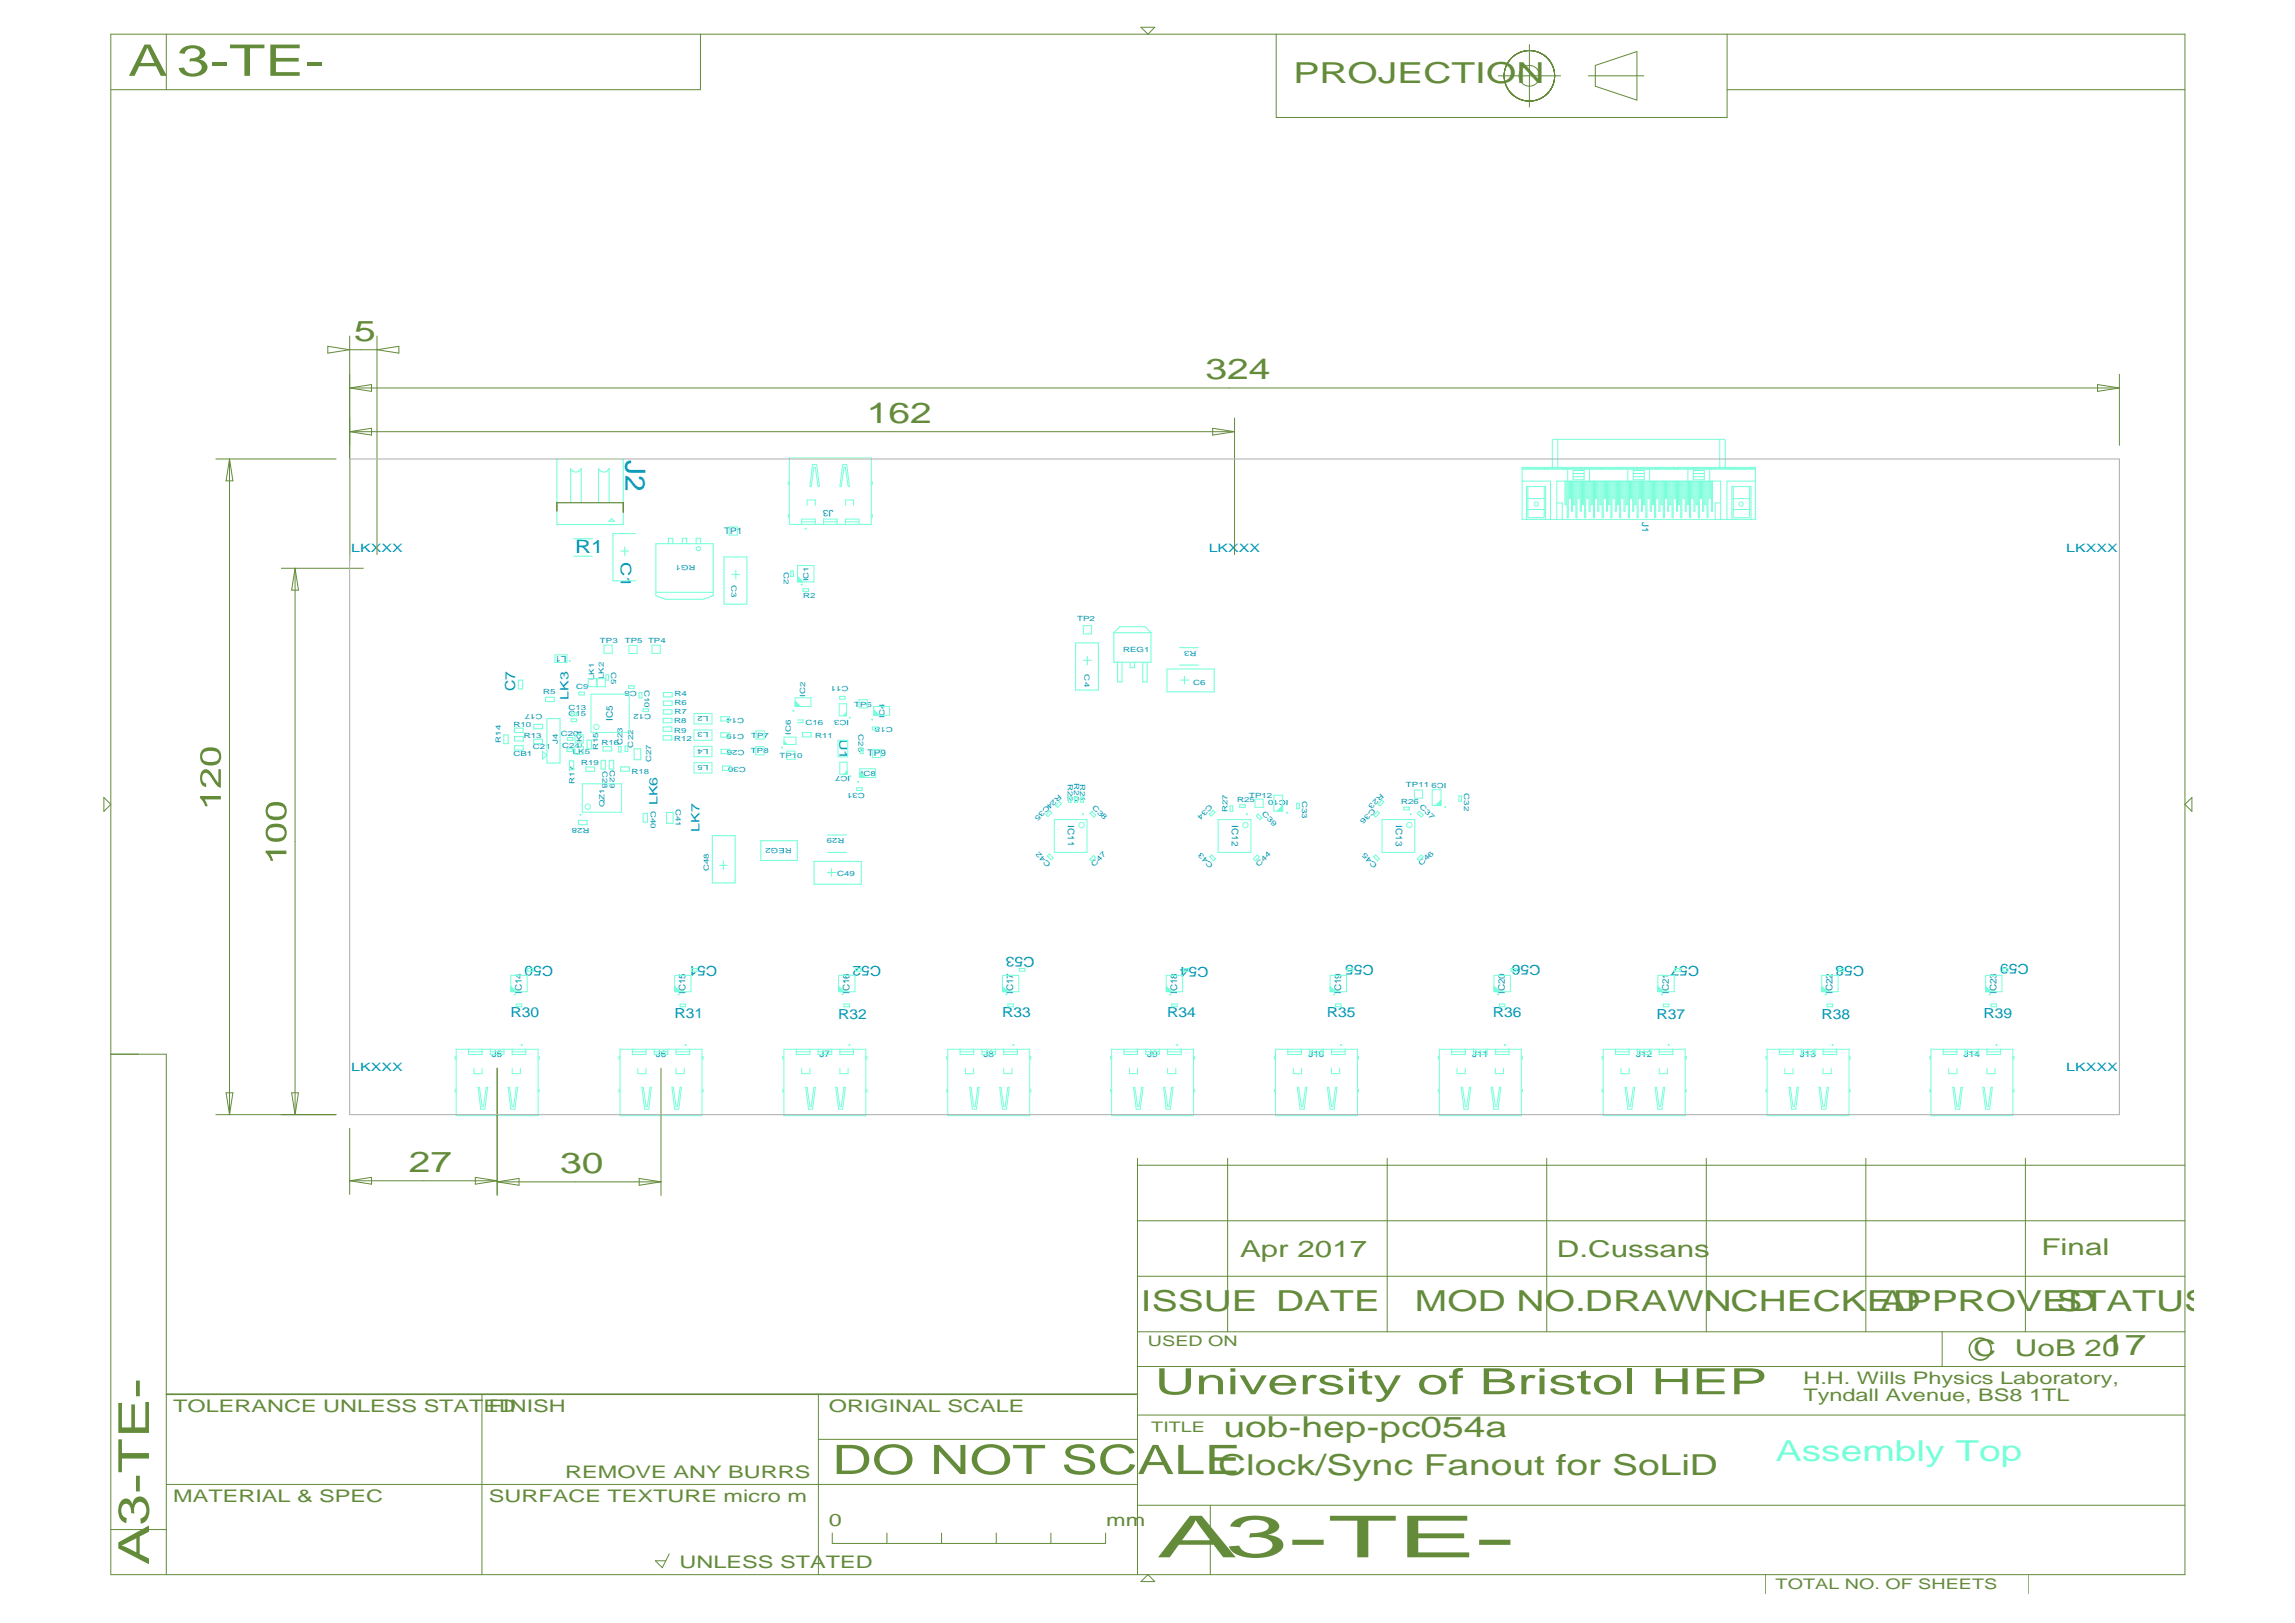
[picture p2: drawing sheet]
<svg xmlns="http://www.w3.org/2000/svg" width="420mm" height="297mm" viewBox="0 0 420 297" stroke-linecap="round" stroke-linejoin="round" font-family="sans-serif">
<defs><g id="words">
<g font-size="8" fill="#638b3a">
<text x="23.5" y="13.9">A</text>
<text x="32.4" y="13.9">3-TE-</text>
</g>
<text font-size="7.4" fill="#638b3a" x="152.4" y="269.8">DO NOT SCALE</text>
<text font-size="6.6" fill="#638b3a" x="211.4" y="255.2">University of Bristol HEP</text>
<g font-size="5.3" fill="#638b3a">
<text x="236.8" y="15.1">PROJECTION</text>
<text x="64.8" y="62.4">5</text>
<text x="220.7" y="69.4">324</text>
<text x="158.7" y="77.4">162</text>
<text x="74.9" y="214.4">27</text>
<text x="102.6" y="214.6">30</text>
<text x="208.9" y="239.9">ISSUE DATE</text>
<text x="259" y="239.9">MOD NO.DRAWNCHECKED</text>
<text x="344.1" y="239.9">APPROVED</text>
<text x="376.5" y="239.9">STATUS</text>
<text x="385" y="248">17</text>
<text x="224" y="263">uob-hep-pc054a</text>
<text x="223" y="270">Clock/Sync Fanout for SoLiD</text>
</g>
<text font-size="5.3" fill="#75ffd9" x="325.1" y="267.4">Assembly Top</text>
<text font-size="5.1" fill="#0097b7" x="114.5" y="84.3" transform="rotate(90 114.5 84.3)">J2</text>
<g font-size="4.2" fill="#638b3a">
<text x="227" y="230">Apr 2017</text>
<text x="285" y="230">D.Cussans</text>
<text x="373.7" y="229.7">Final</text>
<text x="361.3" y="248.2">C</text>
<text x="368.9" y="248.2">UoB 20</text>
</g>
<text font-size="3.4" fill="#0097b7" x="105.3" y="101.2">R1</text>
<g font-size="3.2" fill="#638b3a">
<text x="330.2" y="253.3">H.H. Wills Physics Laboratory,</text>
<text x="330.2" y="256.4">Tyndall Avenue, BS8 1TL</text>
<text x="31.7" y="258.3">TOLERANCE UNLESS STATED</text>
<text x="89.5" y="258.3">FINISH</text>
<text x="151.7" y="258.3">ORIGINAL SCALE</text>
<text x="31.7" y="274.9">MATERIAL &amp; SPEC</text>
<text x="89.5" y="274.9">SURFACE TEXTURE micro m</text>
<text x="103.5" y="270.4">REMOVE ANY BURRS</text>
<text x="151.7" y="279.3">0</text>
<text x="202.5" y="279.3">mm</text>
<text x="124.4" y="286.9">UNLESS STATED</text>
</g>
<text font-size="2.7" fill="#0097b7" x="113.7" y="102.8" transform="rotate(90 113.7 102.8)">C1</text>
<g font-size="2.7" fill="#638b3a">
<text x="210.2" y="246.3">USED ON</text>
<text x="210.8" y="262.2">TITLE</text>
<text x="325.1" y="290.7">TOTAL NO. OF SHEETS</text>
</g>
<g font-size="2.5" fill="#0097b7">
<text x="94.3" y="126.5" transform="rotate(-90 94.3 126.5)">C7</text>
<text x="101.3" y="176.8" transform="rotate(180 101.3 176.8)">C50</text>
<text x="131.3" y="176.8" transform="rotate(180 131.3 176.8)">C51</text>
<text x="161.3" y="176.8" transform="rotate(180 161.3 176.8)">C52</text>
<text x="189.4" y="175.1" transform="rotate(180 189.4 175.1)">C53</text>
<text x="221.2" y="176.9" transform="rotate(180 221.2 176.9)">C54</text>
<text x="251.5" y="176.6" transform="rotate(180 251.5 176.6)">C55</text>
<text x="282" y="176.6" transform="rotate(180 282 176.6)">C56</text>
<text x="311.1" y="176.7" transform="rotate(180 311.1 176.7)">C57</text>
<text x="341.3" y="176.9" transform="rotate(180 341.3 176.9)">C58</text>
<text x="371.4" y="176.5" transform="rotate(180 371.4 176.5)">C59</text>
<text x="93.5" y="186.2">R30</text>
<text x="123.5" y="186.4">R31</text>
<text x="153.4" y="186.5">R32</text>
<text x="183.5" y="186.2">R33</text>
<text x="213.7" y="186.2">R34</text>
<text x="242.9" y="186.2">R35</text>
<text x="273.3" y="186.2">R36</text>
<text x="303.3" y="186.5">R37</text>
<text x="333.5" y="186.5">R38</text>
<text x="363.2" y="186.4">R39</text>
</g>
<g font-size="2.1" fill="#0097b7">
<text x="64.3" y="101">LKXXX</text>
<text x="221.3" y="101">LKXXX</text>
<text x="378.3" y="101">LKXXX</text>
<text x="104.1" y="128.1" transform="rotate(-90 104.1 128.1)">LK3</text>
<text x="153.7" y="135.2" transform="rotate(90 153.7 135.2)">U1</text>
<text x="120.3" y="147.4" transform="rotate(-90 120.3 147.4)">LK6</text>
<text x="128.1" y="152.3" transform="rotate(-90 128.1 152.3)">LK7</text>
<text x="64.3" y="196">LKXXX</text>
<text x="378.3" y="196">LKXXX</text>
</g>
<g font-size="1.7" fill="#0097b7">
<text x="152.6" y="93.3" transform="rotate(180 152.6 93.3)">J3</text>
<text x="300.6" y="95.5" transform="rotate(90 300.6 95.5)">J1</text>
<text x="132.6" y="97.7">TP1</text>
<text x="103.7" y="120" transform="rotate(180 103.7 120)">L1</text>
<text x="112.2" y="132" transform="rotate(-90 112.2 132)">IC5</text>
<text x="158.8" y="138.4">TP9</text>
<text x="195.5" y="151.1" transform="rotate(90 195.5 151.1)">IC11</text>
<text x="225.5" y="151.1" transform="rotate(90 225.5 151.1)">IC12</text>
<text x="255.5" y="151.1" transform="rotate(90 255.5 151.1)">IC13</text>
<text x="95.5" y="181.9" transform="rotate(-90 95.5 181.9)">IC14</text>
<text x="125.5" y="181.9" transform="rotate(-90 125.5 181.9)">IC15</text>
<text x="155.5" y="181.9" transform="rotate(-90 155.5 181.9)">IC16</text>
<text x="185.5" y="181.9" transform="rotate(-90 185.5 181.9)">IC17</text>
<text x="215.5" y="181.9" transform="rotate(-90 215.5 181.9)">IC18</text>
<text x="245.5" y="181.9" transform="rotate(-90 245.5 181.9)">IC19</text>
<text x="275.5" y="181.9" transform="rotate(-90 275.5 181.9)">IC20</text>
<text x="305.5" y="181.9" transform="rotate(-90 305.5 181.9)">IC21</text>
<text x="335.5" y="181.9" transform="rotate(-90 335.5 181.9)">IC22</text>
<text x="365.5" y="181.9" transform="rotate(-90 365.5 181.9)">IC23</text>
<text x="90" y="193.5">J5</text>
<text x="120" y="193.5">J6</text>
<text x="150" y="193.5">J7</text>
<text x="180" y="193.5">J8</text>
<text x="210" y="193.5">J9</text>
<text x="239.5" y="193.5">J10</text>
<text x="269.5" y="193.5">J11</text>
<text x="299.5" y="193.5">J12</text>
<text x="329.5" y="193.5">J13</text>
<text x="359.5" y="193.5">J14</text>
</g>
<g font-size="1.3" fill="#0097b7">
<text x="127.3" y="103.4" transform="rotate(180 127.3 103.4)">RG1</text>
<text x="133.9" y="107.1" transform="rotate(90 133.9 107.1)">C3</text>
<text x="143.5" y="104.6" transform="rotate(90 143.5 104.6)">C2</text>
<text x="148" y="106.4" transform="rotate(-90 148 106.4)">IC1</text>
<text x="147.1" y="109.5">R2</text>
<text x="197.2" y="113.6">TP2</text>
<text x="109.8" y="117.7">TP3</text>
<text x="114.4" y="117.7">TP5</text>
<text x="118.6" y="117.7">TP4</text>
<text x="205.6" y="119.4">REG1</text>
<text x="219.1" y="119.1" transform="rotate(180 219.1 119.1)">R3</text>
<text x="108.8" y="124.5" transform="rotate(-90 108.8 124.5)">LK1</text>
<text x="110.6" y="124.3" transform="rotate(-90 110.6 124.3)">LK2</text>
<text x="111.9" y="123" transform="rotate(90 111.9 123)">C5</text>
<text x="155.3" y="125.5" transform="rotate(180 155.3 125.5)">C11</text>
<text x="198.5" y="123.4" transform="rotate(90 198.5 123.4)">C4</text>
<text x="218.4" y="125.4">C6</text>
<text x="99.3" y="130.7" transform="rotate(180 99.3 130.7)">C17</text>
<text x="99.4" y="127">R5</text>
<text x="104.1" y="131.1">C15</text>
<text x="104.1" y="130">C13</text>
<text x="105.5" y="126.2">C9</text>
<text x="116.6" y="126.5" transform="rotate(180 116.6 126.5)">C8</text>
<text x="118" y="126.2" transform="rotate(90 118 126.2)">C10</text>
<text x="119.2" y="130.7" transform="rotate(180 119.2 130.7)">C12</text>
<text x="123.5" y="127.4">R4</text>
<text x="123.5" y="129.1">R6</text>
<text x="123.5" y="130.7">R7</text>
<text x="129.7" y="131" transform="rotate(180 129.7 131)">L2</text>
<text x="136.2" y="131.4" transform="rotate(180 136.2 131.4)">C14</text>
<text x="147.4" y="127.6" transform="rotate(-90 147.4 127.6)">IC2</text>
<text x="155.5" y="131.7" transform="rotate(180 155.5 131.7)">IC3</text>
<text x="156.4" y="129.3">TP6</text>
<text x="161.9" y="131.5" transform="rotate(-90 161.9 131.5)">IC4</text>
<text x="91.7" y="135.9" transform="rotate(-90 91.7 135.9)">R14</text>
<text x="94" y="133.1">R10</text>
<text x="95.9" y="135">R13</text>
<text x="97.6" y="137.1">C21</text>
<text x="102.1" y="136.2" transform="rotate(-90 102.1 136.2)">J4</text>
<text x="102.7" y="134.8">C20</text>
<text x="102.9" y="136.8">C24</text>
<text x="106.5" y="136.8" transform="rotate(-90 106.5 136.8)">LK4</text>
<text x="109.5" y="137.3" transform="rotate(-90 109.5 137.3)">R15</text>
<text x="110.1" y="136.3">R16</text>
<text x="114" y="136.4" transform="rotate(-90 114 136.4)">C23</text>
<text x="115.9" y="136.8" transform="rotate(-90 115.9 136.8)">C22</text>
<text x="123.4" y="134.2">R9</text>
<text x="123.4" y="132.4">R8</text>
<text x="123.4" y="135.6">R12</text>
<text x="129.7" y="134" transform="rotate(180 129.7 134)">L3</text>
<text x="129.7" y="137" transform="rotate(180 129.7 137)">L4</text>
<text x="136.2" y="134.3" transform="rotate(180 136.2 134.3)">C19</text>
<text x="136.3" y="137.3" transform="rotate(180 136.3 137.3)">C26</text>
<text x="137.5" y="137.9">TP8</text>
<text x="137.5" y="135">TP7</text>
<text x="144.8" y="134.5" transform="rotate(-90 144.8 134.5)">IC6</text>
<text x="147.4" y="132.7">C16</text>
<text x="149.2" y="135">R11</text>
<text x="157.2" y="134.4" transform="rotate(90 157.2 134.4)">C25</text>
<text x="163.4" y="133.1" transform="rotate(180 163.4 133.1)">C18</text>
<text x="94" y="138.4">CB1</text>
<text x="104.9" y="138.1">LK5</text>
<text x="105.2" y="143.4" transform="rotate(-90 105.2 143.4)">R17</text>
<text x="106.4" y="140.1">R19</text>
<text x="110.3" y="141" transform="rotate(90 110.3 141)">C28</text>
<text x="111.7" y="141" transform="rotate(90 111.7 141)">C29</text>
<text x="115.6" y="141.7">R18</text>
<text x="119.2" y="139.5" transform="rotate(-90 119.2 139.5)">C27</text>
<text x="129.7" y="140" transform="rotate(180 129.7 140)">L5</text>
<text x="136.5" y="140.4" transform="rotate(180 136.5 140.4)">C30</text>
<text x="142.7" y="138.7">TP10</text>
<text x="155.6" y="142" transform="rotate(180 155.6 142)">IC7</text>
<text x="157.6" y="141.9">IC8</text>
<text x="195.5" y="143.4" transform="rotate(90 195.5 143.4)">R22</text>
<text x="196.6" y="143.4" transform="rotate(90 196.6 143.4)">R20</text>
<text x="197.8" y="143.4" transform="rotate(90 197.8 143.4)">R21</text>
<text x="264.8" y="143.3" transform="rotate(180 264.8 143.3)">IC9</text>
<text x="110.7" y="147.8" transform="rotate(-90 110.7 147.8)">QZ1</text>
<text x="119.1" y="148.4" transform="rotate(90 119.1 148.4)">C40</text>
<text x="123.7" y="148" transform="rotate(90 123.7 148)">C41</text>
<text x="158.3" y="145.2" transform="rotate(180 158.3 145.2)">C31</text>
<text x="193.8" y="145.3" transform="rotate(135 193.8 145.3)">R 2 4C 3 5</text>
<text x="199.9" y="147.8" transform="rotate(45 199.9 147.8)">C 3 8</text>
<text x="221.4" y="147.1" transform="rotate(135 221.4 147.1)">C 3 4</text>
<text x="224.7" y="148.6" transform="rotate(-90 224.7 148.6)">R27</text>
<text x="226.5" y="146.8">R25</text>
<text x="228.7" y="146">TP12</text>
<text x="230.9" y="149" transform="rotate(45 230.9 149)">C 3 9</text>
<text x="235.9" y="146.5" transform="rotate(180 235.9 146.5)">IC10</text>
<text x="238.4" y="146.5" transform="rotate(90 238.4 146.5)">C33</text>
<text x="251.3" y="147.9" transform="rotate(135 251.3 147.9)">C 3 6</text>
<text x="252.8" y="145.2" transform="rotate(135 252.8 145.2)">R 2 3</text>
<text x="256.5" y="147.2">R26</text>
<text x="257.4" y="144">TP11</text>
<text x="259.8" y="147.8" transform="rotate(45 259.8 147.8)">C 3 7</text>
<text x="268.1" y="145.2" transform="rotate(90 268.1 145.2)">C32</text>
<text x="107.9" y="151.5" transform="rotate(180 107.9 151.5)">R28</text>
<text x="145" y="155.2" transform="rotate(180 145 155.2)">REG2</text>
<text x="154.6" y="153.4" transform="rotate(180 154.6 153.4)">R29</text>
<text x="129.8" y="159.4" transform="rotate(-90 129.8 159.4)">C48</text>
<text x="153.3" y="160.4">C49</text>
<text x="192.5" y="158.1" transform="rotate(-135 192.5 158.1)">C 4 2</text>
<text x="200.3" y="158.6" transform="rotate(-45 200.3 158.6)">C 4 7</text>
<text x="222.2" y="158.2" transform="rotate(-135 222.2 158.2)">C 4 3</text>
<text x="230.5" y="158.6" transform="rotate(-45 230.5 158.6)">C 4 4</text>
<text x="252.2" y="158.2" transform="rotate(-135 252.2 158.2)">C 4 5</text>
<text x="260.3" y="158.6" transform="rotate(-45 260.3 158.6)">C 4 6</text>
</g>
</g></defs>
<g fill="none" stroke="#638b3a" stroke-width=".18">
<path d="M208.2 212v76.2M208.2 213.3h191.8M224.8 212v31.7M254 212v31.7M283.2 212v31.7M312.4 212v31.7M341.6 212v31.7M370.8 212v31.7M208.2 233.6h191.8M208.2 223.4h191.8M88.2 255.2v33M149.8 255.2v33"/>
<path d="M208.2 259h191.8M208.2 250.1h191.8M208.2 243.7h191.8M30.4 271.7h177.8M149.8 263.4h58.4M208.2 275.5h191.8M122.5 284.4l-1.2 2.5-1.3-1.2h1.9M152.4 280.6v1.9h50v-1.9M162.4 280.6v1.9M172.4 280.6v1.9M182.4 280.6v1.9M192.4 280.6v1.9"/>
</g>
<path d="M30.4 255.2h177.8" fill="none" stroke="#638b3a" stroke-width=".3"/>
<g fill="#638b3a">
<path d="M217.9 277.4h2.1l6.2 7.6h-2.3l-1.7-2.3h-6.4l-1.6 2.3h-2.2zM218.9 278.2l-.6 1.1-1.9 2.6h5.2z"/>
<path d="M225.6 278.7a7 7 0 0 1 5.6-1.2 3.5 3.5 0 0 1 3 1.6 1.6 1.6 0 0 1-1.6 1.7l-.5 .1a3.1 3.1 0 0 1 2.8 1.5 1.82 1.82 0 0 1-1.4 2.1 8.9 8.9 0 0 1-7.9-.5l-.3-.3-.3-.7 1.9-.1a3.2 3.2 0 0 0 3.4 1.5l1.4-.3a1.3 1.3 0 0 0 1.1-1.9 4.8 4.8 0 0 0-4.1-.8l.2-.8a5.7 5.7 0 0 0 3.1-.7 .93 .93 0 0 0 .2-1 .93 .93 0 0 0-.9-.5 4.4 4.4 0 0 0-3.9 .5l-.3 .6-1.9-.1zM236.6 281.8h5.7v.9h-5.7zM243.5 277.4h12v.9h-5v6.7h-2v-6.7h-5zM257.6 277.4h11v.9h-9v2.3h8.5v.9h-8.5v2.6h9.4v.9h-11.4zM270.8 281.8h5.7v.9h-5.7z"/>
</g>
<path d="M19 146l1.3 1.2-1.3 1.3zM355.6 243.7v6.4M221.6 275.5v12.7" fill="none" stroke="#638b3a" stroke-width=".18"/>
<circle cx="362.5" cy="246.9" r="2" fill="none" stroke="#638b3a" stroke-width=".3"/>
<path d="M21.7 282.3l5.6-3.1v1.1l-1.7 .9v3.2l1.7 .8v1.1l-5.6-2.9zM22.2 282.9l2.8 1.2v-2.6z" fill="#638b3a"/>
<path d="M20.3 6.3h379.7v281.9h-379.7zM20.3 279.9h10.1" fill="none" stroke="#638b3a" stroke-width=".18"/>
<path d="M22.4 274.5a1.13 1.13 0 0 1 1.8 .8 1.43 1.43 0 0 1 1.3-1.4 1.43 1.43 0 0 1 1.5 1 2.97 2.97 0 0 1-.9 3.9l-.3 .1-.1-1a1.6 1.6 0 0 0 1.1-1.5 1.6 1.6 0 0 0-1.2-1.5 1.58 1.58 0 0 0-1 2.1l-.6-.1a1.86 1.86 0 0 0-.6-1.6 1.08 1.08 0 0 0-1.2 1.5 1.19 1.19 0 0 0 1 1l-.1 1a2.6 2.6 0 0 1-1.1-3.8zM24.9 270.1h.7v2.9h-.7zM21.7 263.4h.6v2.5h5v1h-5v2.5h-.6zM21.7 256.8h.6v4.4h1.7v-4.2h.7v4.2h1.9v-4.6h.7v5.6h-5.6zM24.9 252.7h.7v2.8h-.7z" fill="#638b3a"/>
<g fill="none" stroke="#638b3a" stroke-width=".18">
<path d="M30.4 6.3v10.1M128.2 6.3v10.1h-107.9M208.9 5h2.5l-1.2 1.3zM233.6 6.3v15.2h82.6v-15.2M274.3 13.9h11.4M275.4 14.1h.1M275.4 14.2h.1M275.4 13.7h.1M275.4 14.3h.1M275.4 13.5v.1M275.4 14.4h.1M275.4 13.5h.1"/>
<path d="M275.4 13.4h.1M275.4 14.5v.1M275.4 13.3v1.2M275.4 14.5l.1 .3M275.4 13.2v.1M275.4 14.6l.1 .1M275.5 14.7l.1 .7M275.5 13l-.1 .2M275.5 13l-.1 .3M275.5 14.8v.2M275.5 12.8v.2M275.5 15h.1"/>
<path d="M275.5 15v.1M275.6 12.6l-.1 .2M275.6 15.2v.1M275.6 15.2h.1M275.6 12.5h.1M275.6 12.5v.1M275.6 15.3v.1M275.6 15.4l.5 1M275.6 12.3v.2M275.7 15.5h.1M275.7 12.2v.1M275.7 15.6v.1"/>
<path d="M275.7 12.1v.1M275.7 15.7h.1M275.8 12h.1M275.8 15.7h.1M275.8 15.8h.1M275.8 11.9v.1M275.8 15.9h.1M275.8 11.9h.1M275.8 11.8v.1M275.8 11.9l-.3 .8M275.9 15.9h.1M275.9 11.8h-.1"/>
<path d="M275.9 11.8h.1M275.9 16h.1M275.9 11.7v.1M275.9 16v.1M275.9 11.7h.1M275.9 11.6v.1M276 16.2h.1M276 11.6h.1M276 16.2v.1M276 11.5h.1M276.1 16.3h.1M276.1 11.4v.1"/>
<path d="M276.1 16.4l.1 .1M276.2 16.4l.1 .3M276.2 11.3l-.1 .1M276.2 16.5h.1M276.2 11.2l-.3 .6M276.2 11.2h.1M276.2 16.6h.1M276.3 11.1l-.1 .1M276.3 16.7h.1M276.3 16.7l.1 .1M276.3 16.7l.2 .2M276.4 16.8h.1"/>
<path d="M276.4 10.9l-.1 .2M276.5 16.9l.1 .1M276.5 10.9l-.1 .1M276.5 16.9v.1M276.5 10.9l-.3 .3M276.5 16.9h.1M276.5 10.8v.1M276.6 17h.1M276.6 17l.2 .2M276.6 10.8l-.1 .1M276.6 10.7l-.1 .2M276.6 17.1h.1"/>
<path d="M276.7 17.1l.1 .1M276.7 17.1h.1M276.7 10.7h.1M276.7 10.6l-.1 .1M276.7 17.1v.1M276.7 10.6h.1M276.8 17.2l.1 .1M276.8 17.2h.1M276.8 10.5v.1M276.8 10.5l-.1 .1M276.8 10.5h.1M276.8 17.3h.1"/>
<path d="M276.9 10.5l-.2 .1M276.9 17.3h.1M276.9 17.3l.1 .1M277 17.4h.1M277 10.4l-.1 .1M277 10.4h.1M277 17.4l.2 .2M277 17.4l1.6 .9M277.1 17.5h.1M277.1 10.3l-.2 .2M277.1 10.3l-.1 .1M277.2 17.6h.1"/>
<path d="M277.2 10.2l-.1 .1M277.3 17.6h.1M277.3 10.1v.1M277.3 17.7h.1M277.3 10.1l-.2 .2M277.4 17.7l.1 .1M277.5 10l-.1 .1M277.5 17.8h.1M277.5 10h.1M277.6 17.8h.1M277.6 9.9h.1M277.6 17.8l.1 .1"/>
<path d="M277.7 17.9h.1M277.7 9.9h-.1M277.8 17.9v.1M277.8 18h.1M277.8 9.8l-.5 .3M277.8 9.8h.1M277.9 18h.1M277.9 9.8h-.1M277.9 9.8h.1M277.9 9.7h.1M278 9.7l-.1 .1M278 18v.1"/>
<path d="M278 9.7h.1M278.1 18.1h.1M278.1 9.6h.1M278.2 18.1h.1M278.3 18.2h.1M278.3 9.6h-.1M278.4 18.2h.1M278.4 9.6h-.1M278.5 18.2l.2 .1M278.5 9.5h-.1M278.6 18.3l.2 .1M278.6 18.3h.1"/>
<path d="M278.6 9.5h.1M278.7 9.5l-.7 .2M278.8 18.3l.3 .1M278.8 9.4h-.1M278.9 18.4h.1M278.9 9.4h.1M278.9 18.4h.2M279 9.4h-.1M279 9.4l-.5 .1M279.1 18.4l.3 .1M279.2 18.4h.1M279.2 9.3l-.2 .1"/>
<path d="M279.2 9.3h1.5M279.3 18.4l.1 .1M279.3 9.3l-.3 .1M279.4 9.3h-.1M279.5 18.5h.1M279.5 9.3h.1M279.6 18.5h.1M279.6 9.3h.1M279.7 18.5h.1M279.8 18.5h.1M279.8 9.3h.1M280 8.2v11.4"/>
<path d="M280.2 9.3h.1M280.2 18.5h.1M280.3 18.5h.1M280.4 9.3h.1M280.4 18.5h.1M280.5 9.3h.1M280.5 18.5h.1M280.5 9.3h.2M280.7 18.5h-1.3M280.7 9.3l.2 .1M280.8 9.3l.3 .1M280.8 18.4l-.1 .1"/>
<path d="M280.9 18.4l-.3 .1M281 9.4h.3M281.1 18.4h-.2M281.1 9.4h.1M281.1 18.4h.1M281.2 9.4l.6 .2M281.2 18.3l-.1 .1M281.3 9.5h.2M281.3 9.5h.1M281.4 18.3h-.1M281.4 18.3h-.2M281.5 9.5h.1"/>
<path d="M281.5 18.2l-.1 .1M281.6 9.6h.1M281.6 18.2h-.1M281.7 9.6h.1M281.7 18.2h.1M281.8 18.1h.1M281.8 9.6h.1M281.9 9.6l.5 .3M281.9 9.7h.1M281.9 18.1h.1M282 9.7h.1M282 18v.1"/>
<path d="M282 18l-.8 .3M282 18h.1M282.1 18h-.1M282.1 9.7h.1M282.1 18h.1M282.1 9.8h.1M282.2 18h.1M282.2 9.8h.1M282.2 17.9v.1M282.3 17.9h.1M282.3 9.9l.3 .2M282.4 17.8l-.1 .1"/>
<path d="M282.4 17.8h.1M282.5 10h.1M282.5 17.8h.1M282.5 10l.1 .1M282.6 17.7l-.1 .1M282.6 17.7l-.5 .3M282.6 10.1h.1M282.6 17.7h.1M282.6 10.1l.3 .2M282.7 10.1l.1 .1M282.7 17.6h.1M282.8 17.6h.1"/>
<path d="M282.8 10.2l.2 .2M282.8 17.5l-.2 .2M282.9 10.3h.1M282.9 17.4v.1M283 17.4l-.2 .2M283 17.4l-.2 .1M283 17.4h.1M283 10.4l.1 .1M283.1 17.3l-.1 .1M283.1 17.3h.1M283.1 10.5l.2 .1M283.2 17.3h-.1"/>
<path d="M283.2 10.5v.1M283.2 17.2h.1M283.2 17.2v.1M283.3 10.6h.1M283.3 17.1v.1M283.3 17.1l-.1 .1M283.3 10.6l.1 .1M283.3 10.7h.1M283.3 17.1h.1M283.4 17.1h-.1M283.4 10.7l.1 .1M283.4 10.8l.1 .1"/>
<path d="M283.4 17h.1M283.5 10.8v.1M283.5 16.9l-.2 .2M283.5 10.9l.1 .1M283.5 16.9l-.1 .1M283.6 10.9v.1M283.6 16.8h.1M283.6 16.8l-.1 .1M283.6 11l.2 .2M283.7 16.7l-.1 .1M283.8 16.6h-.1M283.8 11.2l.2 .3"/>
<path d="M283.8 11.2h.1M283.8 11.3l.1 .1M283.9 16.4l-.1 .1M283.9 11.4v.1M283.9 16.3h.1M284 11.5h.1M284 16.2v.1M284 11.5l.3 .6M284 11.6h.1M284 16.2h.1M284 11.6l.1 .1M284.1 16l-.6 .9"/>
<path d="M284.1 11.7h.1M284.1 16h.1M284.1 11.7v.1M284.1 11.8h.1M284.1 15.9h.1M284.2 15.9l-.1 .1M284.2 11.8v.1M284.2 15.9h.1M284.2 11.9h.1M284.2 11.9v.1M284.2 15.8v.1M284.2 15.8h.1"/>
<path d="M284.2 12h.1M284.2 15.7h.1M284.3 12.1h.1M284.3 12.1l.2 .6M284.3 15.6v.1M284.3 12.2v.1M284.3 15.5v.1M284.3 12.3l.1 .1M284.4 15.4l-.2 .4M284.4 12.4v.1M284.4 12.5h.1M284.4 15.2v.1"/>
<path d="M284.4 15.2h.1M284.4 12.6l.1 .1M284.5 15l-.2 .4M284.5 15l-.1 .2M284.5 12.7h.1M284.5 12.7l.1 .4M284.5 12.8v.1M284.5 14.8v.2M284.5 12.9l.1 .3M284.5 14.7v.3M284.6 13.1v1.4M284.6 14.5l-.1 .3"/>
<path d="M284.6 14.6l-.1 .1M284.6 13.3h.1M284.6 14.4v.1M284.6 13.4h.1M284.6 14.4h.1M284.6 13.5h.1M284.6 14.3h.1M284.6 13.5v.1M284.6 14.2h.1M290.8 13.9h10.2M292.1 12l7.6-2.6v8.9l-7.6-2.5zM316.2 16.4h83.8"/>
<path d="M401.3 146v2.5l-1.3-1.3zM20.3 192.9h10.1v95.3M210.2 288.2l1.2 1.3h-2.5zM323.2 288.2v3.5M371.4 288.2v3.5"/>
<circle cx="280" cy="13.9" r="1.89"/>
</g>
<g fill="none" stroke="#75ffd9" stroke-width=".18">
<path d="M133.5 96.4h1.5v1.5h-1.5zM144.5 94.2h-.2v.4h.2M144.5 88.2h-.2v.4h.2M144.5 83.8h15v12.2h-15zM146.8 96v-1h2.5v1M146.8 95.5h2.5M147.4 96.7h.2v.1h-.2zM147.8 92.5v-1h1.5v1M148.8 85h.7l.5 4h-.2l-.5-3.5h-.3l-.5 3.5h-.2zM150.8 96v-1h2.5v1M150.8 95.5h2.5M154.3 85h.7l.5 4h-.2l-.5-3.5h-.3l-.5 3.5h-.2z"/>
<path d="M154.8 96v-1h2.5v1M154.8 95.5h2.5M154.8 92.5v-1h1.5v1M159.5 94.2h.2v.4h-.2M159.5 88.2h.2v.4h-.2M278.7 85.5h4v.3h.6v-.3h2.8v.3h.5v-.3h2.9v.3h.6v-.3h2.8v.3h.6v-.3h2.9v.3h.5v-.3h2.9v.3h.5v-.3h2.9v.3h.5v-.3h2.9v.3h.5v-.3h2.9v.3h.5v-.3h2.9v.3h.5v-.3h2.9v.3h.5v-.3h4.1v9.6h-42.7zM278.7 85.8h4M278.7 88.1h5.2v7M278.7 85.9h42.7M279.5 95.1v-6h3.5v6M279.7 91.3h3M279.7 93.3h3"/>
<path d="M279.7 89.1v5.4M279.7 94.5l.3 .2 2.5 .1M282.7 89.1v5.4l-.2 .2M282.7 85.6h.6M283.3 85.8h2.8M284.2 85.5v-4.9l.2-.2h31.2l.2 .2v4.9M285 92.1h1v3M285 95.1v-7h30v7M285.2 80.4v5.1M286.1 85.6h.5M286.5 88.1v4.3h.2v-4.3M286.6 85.8h2.9"/>
<path d="M286.9 88.1v6.6h.2v-6.6M287 85.9v2.2M287.3 88.1v3.1h.2v-3.1M287.7 88.1v5.5h.2v-5.5M288 86.7h2M288 87.3h2M288.1 88.1v4.3h.2v-4.3M288.5 88.1v6.6h.2v-6.6M288.9 88.1v3.1h.2v-3.1M289.3 88.1v5.5h.2v-5.5M289.5 85.6h.6M289.7 88.1v4.3h.2v-4.3"/>
<path d="M290 86.1v1.7h-2v-1.7h2M290.1 85.8h2.8M290.1 88.1v6.6h.2v-6.6M290.5 88.1v3.1h.2v-3.1M290.9 88.1v5.5h.2v-5.5M291 85.9v2.2M291.3 88.1v4.3h.2v-4.3M291.7 88.1v6.6h.2v-6.6M292.1 88.1v3.1h.2v-3.1M292.5 88.1v5.5h.2v-5.5M292.9 88.1v4.3h.2v-4.3M292.9 85.6h.6"/>
<path d="M293.3 88.1v6.6h.2v-6.6M293.5 85.8h2.9M293.7 88.1v3.1h.2v-3.1M294.1 88.1v5.5h.2v-5.5M294.5 88.1v4.3h.2v-4.3M294.9 88.1v6.6h.2v-6.6M295.3 88.1v3.1h.2v-3.1M295.7 88.1v5.5h.2v-5.5M296.1 88.1v4.3h.2v-4.3M296.4 85.6h.5M296.5 88.1v6.6h.2v-6.6M296.9 85.8h2.9"/>
<path d="M296.9 88.1v3.1h.2v-3.1M297.3 88.1v5.5h.2v-5.5M297.7 88.1v4.3h.2v-4.3M298 85.9v2.2M298.1 88.1v6.6h.2v-6.6M298.5 88.1v3.1h.2v-3.1M298.9 88.1v5.5h.2v-5.5M299 86.1h2v1.7h-2zM299 86.7h2M299 87.3h2M299.3 88.1v4.3h.2v-4.3M299.7 88.1v6.6h.2v-6.6"/>
<path d="M299.8 85.6h.5M300.1 88.1v3.1h.2v-3.1M300.3 85.8h2.9M300.5 88.1v5.5h.2v-5.5M300.9 88.1v4.3h.2v-4.3M301.3 88.1v6.6h.2v-6.6M301.7 88.1v3.1h.2v-3.1M302 85.9v2.2M302.1 88.1v5.5h.2v-5.5M302.5 88.1v4.3h.2v-4.3M302.9 88.1v6.6h.2v-6.6M303.2 85.6h.5"/>
<path d="M303.3 88.1v3.1h.2v-3.1M303.7 85.8h2.9M303.7 88.1v5.5h.2v-5.5M304.1 88.1v4.3h.2v-4.3M304.5 88.1v6.6h.2v-6.6M304.9 88.1v3.1h.2v-3.1M305.3 88.1v5.5h.2v-5.5M305.7 88.1v4.3h.2v-4.3M306.1 88.1v6.6h.2v-6.6M306.5 88.1v3.1h.2v-3.1M306.6 85.6h.5M306.9 88.1v5.5h.2v-5.5"/>
<path d="M307.1 85.8h2.9M307.3 88.1v4.3h.2v-4.3M307.7 88.1v6.6h.2v-6.6M308.1 88.1v3.1h.2v-3.1M308.5 88.1v5.5h.2v-5.5M308.9 88.1v4.3h.2v-4.3M309 85.9v2.2M309.3 88.1v6.6h.2v-6.6M309.7 88.1v3.1h.2v-3.1M310 85.6h.5M310 86.1h2v1.7h-2zM310 86.7h2"/>
<path d="M310 87.3h2M310.1 88.1v5.5h.2v-5.5M310.5 85.8h2.9M310.5 88.1v4.3h.2v-4.3M310.9 88.1v6.6h.2v-6.6M311.3 88.1v3.1h.2v-3.1M311.7 88.1v5.5h.2v-5.5M312.1 88.1v4.3h.2v-4.3M312.5 88.1v6.6h.2v-6.6M312.9 88.1v3.1h.2v-3.1M313 85.9v2.2M313.3 88.1v5.5h.2v-5.5"/>
<path d="M313.4 85.6h.5M313.9 85.8h2.9M314.8 80.4v5.1M315 92.1h-1v3M316.8 85.6h.5M317.1 95.1v-6h3.5v6M317.3 85.8h4.1M317.3 89.1l.1 5.6 2.7 .1 .2-.3v-5.4M317.3 91.3h3M317.3 93.3h3M321.4 88.1h-5.2v7M101.6 119.8h2.2v1.4h-2.2z"/>
<path d="M110.6 118.1h1.5v1.5h-1.5zM115.1 118.1h1.5v1.5h-1.5zM119.4 118.1h1.5v1.5h-1.5zM146 103.5h3v3h-3zM146 105.5l1 1M146 105.6l.9 .9M146 105.7l.8 .8M146 105.8l.7 .7M146 105.9l.6 .6M146 106l.5 .5M146 106.1l.4 .4M146 106.2l.3 .3"/>
<path d="M146 106.3l.2 .2M146 106.4l.1 .1M146.7 106.9h.1v.2h-.1zM198.3 114.5h1.5v1.5h-1.5zM104.2 120.9h.2v.1h-.2zM105.3 134.5h1.5v1.5h-1.5zM105.3 136.6h1.5v1.5h-1.5zM107.7 124.2h1.5v1.5h-1.5zM108.2 127h7v7h-7zM109.1 134.9h.2v.2h-.2zM109.3 124.2h1.5v1.5h-1.5zM127 133.6h3.3v1.9h-3.3z"/>
<path d="M127 136.6h3.3v1.9h-3.3zM127 139.6h3.3v1.9h-3.3zM127 130.6h3.3v1.9h-3.3zM138.4 136.7h1.5v1.5h-1.5zM138.4 133.8h1.5v1.5h-1.5zM143.1 136.8h.1v.1h-.1zM143.5 134.9h2.2v1.4h-2.2zM143.5 135.7l.6 .6M143.5 135.8l.5 .5M143.5 135.9l.4 .4M143.5 136l.3 .3M143.5 136.1l.2 .2"/>
<path d="M143.5 136.2l.1 .1M144.1 137.5h1.5v1.5h-1.5zM145.2 130h.1v.2h-.1zM145.6 129.1l.2 .2M145.6 129.2l.1 .1M145.6 127.7h2.9v1.6h-2.9zM145.6 128.3l1 1M145.6 128.4l.9 .9M145.6 128.5l.8 .8M145.6 128.6l.7 .7M145.6 128.7l.6 .6M145.6 128.8l.5 .5"/>
<path d="M145.6 128.9l.4 .4M145.6 129l.3 .3M153.4 135.5h1.8v3h-1.8zM153.6 128.8h1.4v2.2h-1.4zM153.7 139.5h1.4v2.2h-1.4zM155 130.4l-.6 .6M155 130.5l-.5 .5M155 130.6l-.4 .4M155 130.7l-.3 .3M155 130.8l-.2 .2M155 130.9l-.1 .1M155.5 131.3h.1v.1h-.1z"/>
<path d="M157.3 128.1h1.5v1.5h-1.5zM159.6 131.6h.1v.2h-.1zM159.8 137.2h1.5v1.5h-1.5zM160 129.3h2.9v1.6h-2.9zM160 129.9l1 1M160 130l.9 .9M160 130.1l.8 .8M160 130.2l.7 .7M160 130.3l.6 .6M160 130.4l.5 .5M160 130.5l.4 .4M160 130.6l.3 .3"/>
<path d="M160 130.7l.2 .2M160 130.8l.1 .1M106.2 149.1h.1v.1h-.1zM106.6 143.4h7.2v5.2h-7.2zM155.1 141.1l-.6 .6M155.1 141.2l-.5 .5M155.1 141.3l-.4 .4M155.1 141.4l-.3 .3M155.1 141.5l-.2 .2M155.1 141.6l-.1 .1M155.6 142h.1v.1h-.1zM157 143h.2v.2h-.2z"/>
<path d="M157.4 140.7h2.9v1.6h-2.9zM157.4 141.3l1 1M157.4 141.4l.9 .9M157.4 141.5l.8 .8M157.4 141.6l.7 .7M157.4 141.7l.6 .6M157.4 141.8l.5 .5M157.4 141.9l.4 .4M157.4 142l.3 .3M157.4 142.1l.2 .2M157.4 142.2l.1 .1M193 150h6v6h-6z"/>
<path d="M198.2 148.9h.1v.2h-.1zM223 150h6v6h-6zM228.2 148.9h.1v.2h-.1zM229.8 146.3h1.5v1.5h-1.5zM233.2 145.5h1.6v2.9h-1.6zM234.8 147.4l-1 1M234.8 147.5l-.9 .9M234.8 147.6l-.8 .8M234.8 147.7l-.7 .7M234.8 147.8l-.6 .6M234.8 147.9l-.5 .5M234.8 148l-.4 .4"/>
<path d="M234.8 148.1l-.3 .3M234.8 148.2l-.2 .2M234.8 148.3l-.1 .1M235.6 148.7h.1v.1h-.1zM253 150h6v6h-6zM258.2 148.9h.1v.2h-.1zM258.9 144.6h1.5v1.5h-1.5zM262.2 144.5h1.6v2.9h-1.6zM263.8 146.4l-1 1M263.8 146.5l-.9 .9M263.8 146.6l-.8 .8M263.8 146.7l-.7 .7"/>
<path d="M263.8 146.8l-.6 .6M263.8 146.9l-.5 .5M263.8 147l-.4 .4M263.8 147.1l-.3 .3M263.8 147.2l-.2 .2M263.8 147.3l-.1 .1M264.5 147.7h.2v.1h-.2zM93.5 178.5h3v3h-3zM123.5 178.5h3v3h-3zM153.5 178.5h3v3h-3zM183.5 178.5h3v3h-3zM213.5 178.5h3v3h-3z"/>
<path d="M243.5 178.5h3v3h-3zM273.5 178.5h3v3h-3zM303.5 178.5h3v3h-3zM333.5 178.5h3v3h-3zM363.5 178.5h3v3h-3zM83.5 193.4h-.2v.4h.2M83.5 192h15v12.2h-15zM83.5 199.4h-.2v.4h.2M85.8 192v1h2.5v-1M85.8 192.5h2.5M86.8 195.5v1h1.5v-1M87.5 199h.3l.5 3.5h.2l.5-3.5h.3l-.5 4h-.8z"/>
<path d="M89.8 192v1h2.5v-1M89.8 192.5h2.5M93 199h.3l.5 3.5h.2l.5-3.5h.3l-.5 4h-.8zM93.5 180.5l1 1M93.5 180.6l.9 .9M93.5 180.7l.8 .8M93.5 180.8l.7 .7M93.5 180.9l.6 .6M93.5 181l.5 .5M93.5 181.1l.4 .4M93.5 181.2l.3 .3M93.5 181.3l.2 .2"/>
<path d="M93.5 181.4l.1 .1M93.8 195.5v1h1.5v-1M93.8 192v1h2.5v-1M93.8 192.5h2.5M94.2 181.9h.1v.2h-.1zM95.4 191.2h.2v.1h-.2zM98.5 193.4h.2v.4h-.2M98.5 199.4h.2v.4h-.2M113.5 193.4h-.2v.4h.2M113.5 192h15v12.2h-15zM113.5 199.4h-.2v.4h.2M115.8 192v1h2.5v-1"/>
<path d="M115.8 192.5h2.5M116.8 195.5v1h1.5v-1M117.5 199h.3l.5 3.5h.2l.5-3.5h.3l-.5 4h-.8zM119.8 192v1h2.5v-1M119.8 192.5h2.5M123 199h.3l.5 3.5h.2l.5-3.5h.3l-.5 4h-.8zM123.5 180.5l1 1M123.5 180.6l.9 .9M123.5 180.7l.8 .8M123.5 180.8l.7 .7M123.5 180.9l.6 .6M123.5 181l.5 .5"/>
<path d="M123.5 181.1l.4 .4M123.5 181.2l.3 .3M123.5 181.3l.2 .2M123.5 181.4l.1 .1M123.8 195.5v1h1.5v-1M123.8 192v1h2.5v-1M123.8 192.5h2.5M124.2 181.9h.1v.2h-.1zM125.4 191.2h.2v.1h-.2zM128.5 193.4h.2v.4h-.2M128.5 199.4h.2v.4h-.2M143.5 193.4h-.2v.4h.2"/>
<path d="M143.5 192h15v12.2h-15zM143.5 199.4h-.2v.4h.2M145.8 192v1h2.5v-1M145.8 192.5h2.5M146.8 195.5v1h1.5v-1M147.5 199h.3l.5 3.5h.2l.5-3.5h.3l-.5 4h-.8zM149.8 192v1h2.5v-1M149.8 192.5h2.5M153 199h.3l.5 3.5h.2l.5-3.5h.3l-.5 4h-.8zM153.5 180.5l1 1M153.5 180.6l.9 .9M153.5 180.7l.8 .8"/>
<path d="M153.5 180.8l.7 .7M153.5 180.9l.6 .6M153.5 181l.5 .5M153.5 181.1l.4 .4M153.5 181.2l.3 .3M153.5 181.3l.2 .2M153.5 181.4l.1 .1M153.8 195.5v1h1.5v-1M153.8 192v1h2.5v-1M153.8 192.5h2.5M154.2 181.9h.1v.2h-.1zM155.4 191.2h.2v.1h-.2z"/>
<path d="M158.5 193.4h.2v.4h-.2M158.5 199.4h.2v.4h-.2M173.5 193.4h-.2v.4h.2M173.5 192h15v12.2h-15zM173.5 199.4h-.2v.4h.2M175.8 192v1h2.5v-1M175.8 192.5h2.5M176.8 195.5v1h1.5v-1M177.5 199h.3l.5 3.5h.2l.5-3.5h.3l-.5 4h-.8zM179.8 192v1h2.5v-1M179.8 192.5h2.5M183 199h.3l.5 3.5h.2l.5-3.5h.3l-.5 4h-.8z"/>
<path d="M183.5 180.5l1 1M183.5 180.6l.9 .9M183.5 180.7l.8 .8M183.5 180.8l.7 .7M183.5 180.9l.6 .6M183.5 181l.5 .5M183.5 181.1l.4 .4M183.5 181.2l.3 .3M183.5 181.3l.2 .2M183.5 181.4l.1 .1M183.8 195.5v1h1.5v-1M183.8 192v1h2.5v-1"/>
<path d="M183.8 192.5h2.5M184.2 181.9h.1v.2h-.1zM185.4 191.2h.2v.1h-.2zM188.5 193.4h.2v.4h-.2M188.5 199.4h.2v.4h-.2M203.5 193.4h-.2v.4h.2M203.5 192h15v12.2h-15zM203.5 199.4h-.2v.4h.2M205.8 192v1h2.5v-1M205.8 192.5h2.5M206.8 195.5v1h1.5v-1M207.5 199h.3l.5 3.5h.2l.5-3.5h.3l-.5 4h-.8z"/>
<path d="M209.8 192v1h2.5v-1M209.8 192.5h2.5M213 199h.3l.5 3.5h.2l.5-3.5h.3l-.5 4h-.8zM213.5 180.5l1 1M213.5 180.6l.9 .9M213.5 180.7l.8 .8M213.5 180.8l.7 .7M213.5 180.9l.6 .6M213.5 181l.5 .5M213.5 181.1l.4 .4M213.5 181.2l.3 .3M213.5 181.3l.2 .2"/>
<path d="M213.5 181.4l.1 .1M213.8 195.5v1h1.5v-1M213.8 192v1h2.5v-1M213.8 192.5h2.5M214.2 181.9h.1v.2h-.1zM215.4 191.2h.2v.1h-.2zM218.5 193.4h.2v.4h-.2M218.5 199.4h.2v.4h-.2M233.5 193.4h-.2v.4h.2M233.5 192h15v12.2h-15zM233.5 199.4h-.2v.4h.2M235.8 192v1h2.5v-1"/>
<path d="M235.8 192.5h2.5M236.8 195.5v1h1.5v-1M237.5 199h.3l.5 3.5h.2l.5-3.5h.3l-.5 4h-.8zM239.8 192v1h2.5v-1M239.8 192.5h2.5M243 199h.3l.5 3.5h.2l.5-3.5h.3l-.5 4h-.8zM243.5 180.5l1 1M243.5 180.6l.9 .9M243.5 180.7l.8 .8M243.5 180.8l.7 .7M243.5 180.9l.6 .6M243.5 181l.5 .5"/>
<path d="M243.5 181.1l.4 .4M243.5 181.2l.3 .3M243.5 181.3l.2 .2M243.5 181.4l.1 .1M243.8 195.5v1h1.5v-1M243.8 192v1h2.5v-1M243.8 192.5h2.5M244.2 181.9h.1v.2h-.1zM245.4 191.2h.2v.1h-.2zM248.5 193.4h.2v.4h-.2M248.5 199.4h.2v.4h-.2M263.5 193.4h-.2v.4h.2"/>
<path d="M263.5 192h15v12.2h-15zM263.5 199.4h-.2v.4h.2M265.8 192v1h2.5v-1M265.8 192.5h2.5M266.8 195.5v1h1.5v-1M267.5 199h.3l.5 3.5h.2l.5-3.5h.3l-.5 4h-.8zM269.8 192v1h2.5v-1M269.8 192.5h2.5M273 199h.3l.5 3.5h.2l.5-3.5h.3l-.5 4h-.8zM273.5 180.5l1 1M273.5 180.6l.9 .9M273.5 180.7l.8 .8"/>
<path d="M273.5 180.8l.7 .7M273.5 180.9l.6 .6M273.5 181l.5 .5M273.5 181.1l.4 .4M273.5 181.2l.3 .3M273.5 181.3l.2 .2M273.5 181.4l.1 .1M273.8 195.5v1h1.5v-1M273.8 192v1h2.5v-1M273.8 192.5h2.5M274.2 181.9h.1v.2h-.1zM275.4 191.2h.2v.1h-.2z"/>
<path d="M278.5 193.4h.2v.4h-.2M278.5 199.4h.2v.4h-.2M293.5 193.4h-.2v.4h.2M293.5 192h15v12.2h-15zM293.5 199.4h-.2v.4h.2M295.8 192v1h2.5v-1M295.8 192.5h2.5M296.8 195.5v1h1.5v-1M297.5 199h.3l.5 3.5h.2l.5-3.5h.3l-.5 4h-.8zM299.8 192v1h2.5v-1M299.8 192.5h2.5M303 199h.3l.5 3.5h.2l.5-3.5h.3l-.5 4h-.8z"/>
<path d="M303.5 180.5l1 1M303.5 180.6l.9 .9M303.5 180.7l.8 .8M303.5 180.8l.7 .7M303.5 180.9l.6 .6M303.5 181l.5 .5M303.5 181.1l.4 .4M303.5 181.2l.3 .3M303.5 181.3l.2 .2M303.5 181.4l.1 .1M303.8 195.5v1h1.5v-1M303.8 192v1h2.5v-1"/>
<path d="M303.8 192.5h2.5M304.2 181.9h.1v.2h-.1zM305.4 191.2h.2v.1h-.2zM308.5 193.4h.2v.4h-.2M308.5 199.4h.2v.4h-.2M323.5 193.4h-.2v.4h.2M323.5 192h15v12.2h-15zM323.5 199.4h-.2v.4h.2M325.8 192v1h2.5v-1M325.8 192.5h2.5M326.8 195.5v1h1.5v-1M327.5 199h.3l.5 3.5h.2l.5-3.5h.3l-.5 4h-.8z"/>
<path d="M329.8 192v1h2.5v-1M329.8 192.5h2.5M333 199h.3l.5 3.5h.2l.5-3.5h.3l-.5 4h-.8zM333.5 180.5l1 1M333.5 180.6l.9 .9M333.5 180.7l.8 .8M333.5 180.8l.7 .7M333.5 180.9l.6 .6M333.5 181l.5 .5M333.5 181.1l.4 .4M333.5 181.2l.3 .3M333.5 181.3l.2 .2"/>
<path d="M333.5 181.4l.1 .1M333.8 195.5v1h1.5v-1M333.8 192v1h2.5v-1M333.8 192.5h2.5M334.2 181.9h.1v.2h-.1zM335.4 191.2h.2v.1h-.2zM338.5 193.4h.2v.4h-.2M338.5 199.4h.2v.4h-.2M353.5 193.4h-.2v.4h.2M353.5 192h15v12.2h-15zM353.5 199.4h-.2v.4h.2M355.8 192v1h2.5v-1"/>
<path d="M355.8 192.5h2.5M356.8 195.5v1h1.5v-1M357.5 199h.3l.5 3.5h.2l.5-3.5h.3l-.5 4h-.8zM359.8 192v1h2.5v-1M359.8 192.5h2.5M363 199h.3l.5 3.5h.2l.5-3.5h.3l-.5 4h-.8zM363.5 180.5l1 1M363.5 180.6l.9 .9M363.5 180.7l.8 .8M363.5 180.8l.7 .7M363.5 180.9l.6 .6M363.5 181l.5 .5"/>
<path d="M363.5 181.1l.4 .4M363.5 181.2l.3 .3M363.5 181.3l.2 .2M363.5 181.4l.1 .1M363.8 195.5v1h1.5v-1M363.8 192v1h2.5v-1M363.8 192.5h2.5M364.2 181.9h.1v.2h-.1zM365.4 191.2h.2v.1h-.2zM368.5 193.4h.2v.4h-.2M368.5 199.4h.2v.4h-.2"/>
<circle cx="281.3" cy="92.3" r=".39"/>
<circle cx="318.8" cy="92.3" r=".39"/>
<circle cx="109.2" cy="133" r=".49"/>
<circle cx="107.6" cy="147.6" r=".49"/>
<circle cx="198" cy="151" r=".49"/>
<circle cx="228" cy="151" r=".49"/>
<circle cx="258" cy="151" r=".49"/>
</g>
<g fill="none" stroke="#75ffd9" stroke-width=".2">
<path d="M101.9 92h12.2M101.9 84h12.2v12h-12.2zM105 98.6h3.4M106.4 85.7a1.06 1.06 0 0 1-1 .7 1.06 1.06 0 0 1-.9-.6v6.2M106.4 85.8v6.2M111.5 95.4l.5-.5 .5 .5zM111.5 85.7a1.06 1.06 0 0 1-1 .7 1.06 1.06 0 0 1-.9-.6v6.2M111.5 85.8v6.2M116.4 97.7h-4.2v8.6h4.2M120.1 99.5h10.5v9.5l-1.8 .7h-7l-1.7-.7zM123.2 99.5v-1h-.8v1M125.7 99.5v-1h-.8v1"/>
<path d="M128.2 99.5v-1h-.8v1M105 101.8h3.4M113.7 100.9h1.4M114.4 100.1v1.6M120.1 108.4h10.4M132.6 101.9h4.1v8.7h-4.1v-8.6M134 105.1h1.4M134.7 104.4v1.6M144.8 104.5h.5v1h-.5zM147 107.8h1v.5h-1zM196.9 117.7h4.2v8.6h-4.2zM203.9 115.8v5.4h6.8v-5.4"/>
<path d="M203.9 115.8l1.1-1.1h4.6l1.1 1.1M203.9 115.8h6.8M216 118.5h3.4M92.2 134.5h.8v1.6h-.8zM94.2 133.3h1.6v.8h-1.6zM94.2 134.8h1.6v.8h-1.6zM94.2 136.5h1.6v.8h-1.6zM94.9 124.5h.8v1.6h-.8zM97.7 135.3h1.6v.8h-1.6zM97.7 132.6h1.6v.8h-1.6zM99.3 137.5l.8 .7-.8 .7zM99.9 127.6h1.6v.8h-1.6z"/>
<path d="M100.1 131.5h2.4v8.2h-2.4zM103.8 137.1h1v.5h-1zM103.9 135h1v.5h-1zM104.2 139.3h.8v1.6h-.8zM104.6 131.6h1v.5h-1zM104.6 130.5h1v.5h-1zM106 126.7h1v.5h-1zM107.5 135.5h.8v1.6h-.8zM110 139.2h.8v1.6h-.8zM110.4 136.6h1.6v.8h-1.6zM110.9 123.5h.5v1h-.5zM111.5 139.2h.8v1.6h-.8z"/>
<path d="M113.2 136.6h.5v1h-.5zM114.4 136.5h.5v1h-.5zM115.1 125.5h1v.5h-1zM116.1 137h1.2v2h-1.2zM117 126.7h.5v1h-.5zM117.7 129.7h1v.5h-1zM121.4 134.6h1.6v.8h-1.6zM121.4 133.1h1.6v.8h-1.6zM121.4 131.5h1.6v.8h-1.6zM121.4 129.9h1.6v.8h-1.6zM121.4 128.3h1.6v.8h-1.6zM121.5 126.7h1.6v.8h-1.6z"/>
<path d="M132 131.2h1.6v.8h-1.6zM132 134.1h1.6v.8h-1.6zM132 137.1h1.6v.8h-1.6zM146 131.8h1v.5h-1M146.9 134.1h1.6v.8h-1.6zM153.7 127.5h1v.5h-1zM157.5 136.9h.5v1h-.5zM159.7 133.1h1v.5h-1zM198.4 120.9h1.4M199.1 120.1v1.6M204.6 121.2v3.6h.8v-3.6M206.9 121.3v.9h.8v-.9"/>
<path d="M209.2 121.2v3.6h.8v-3.6M213.7 126.6v-4.2h8.6v4.2h-8.6M216 121.7h3.4M216.1 124.5h1.6M216.8 123.8v1.4M105.9 150.1h1.6v.8h-1.6zM107.3 140.4h1.6v.8h-1.6zM113.6 140.4h1.6v.8h-1.6zM117.7 148.9h.8v1.6h-.8zM122 148.7h1.2v2h-1.2zM130.4 152.9h4.2v8.7h-4.2zM131.7 158.4h1.4"/>
<path d="M132.3 140.2h1.6v.8h-1.6zM132.4 157.5v1.6M139.3 153.9h6.7v3.6h-6.7zM151.5 159.7h1.6M151.5 152.8h3.4M151.5 156h3.4M152.2 159v1.4M156.8 144.2h1v.5h-1zM191.7 156.6l.4-.3 .7 .7-.3 .4zM192.2 148.4l.4 .4-.7 .7-.4-.4zM194 146.7l.3 .4-.7 .7-.3-.4zM195.6 145.8h.5v1h-.5z"/>
<path d="M196.7 145.8h.5v1h-.5zM197.9 145.8h.5v1h-.5zM199.9 148.5l.7 .7-.3 .4-.8-.7zM200.2 156.6l.4 .3-.7 .7-.4-.3zM221.5 156.8l.3-.3 .7 .7-.3 .3zM222.1 148.3l.4 .3-.8 .8-.3-.4zM225.2 147.5h.5v1h-.5zM227 147.3h1v.5h-1zM230 149.3l.3-.3 .7 .7-.3 .3zM230.2 156.5l.3 .3-.7 .7-.3-.3zM237.4 147h.5v1h-.5zM251.8 156.5l.7 .7-.3 .3-.7-.7z"/>
<path d="M252.2 148.5l.3 .3-.7 .7-.3-.3zM253 146.4l.3 .4-.7 .7-.3-.4zM257 147.7h1v.5h-1zM259.8 148.5l.7 .7-.3 .3-.7-.7zM260.2 156.5l.3 .3-.7 .7-.3-.3zM267.1 145.7h.5v1h-.5zM96.6 177.2h1v.6h-1zM126.6 177.2h1v.6h-1zM149 161.8v-4.1h8.7v4.1h-8.6M156.6 177.2h1v.6h-1zM186.6 177.2h1v.6h-1zM216.6 177.2h1v.6h-1z"/>
<path d="M246.6 177.2h1v.6h-1zM276.6 177.2h1v.6h-1zM306.6 177.2h1v.6h-1zM336.6 177.2h1v.6h-1zM366.6 177.2h1v.6h-1zM94.5 183.8h1v.5h-1zM124.5 183.8h1v.5h-1zM154.5 183.8h1v.5h-1zM184.5 183.8h1v.5h-1zM214.5 183.8h1v.5h-1zM244.5 183.8h1v.5h-1zM274.5 183.8h1v.5h-1z"/>
<path d="M304.5 183.8h1v.5h-1zM334.5 183.8h1v.5h-1zM364.5 183.8h1v.5h-1z"/>
<circle cx="127.9" cy="100.4" r=".39"/>
</g>
<path d="M36.6 145.7h3.8v.6h-2.9l.5 1.3h-.4l-.5-1-.5-.5zM37.1 141a1.21 1.21 0 0 1 1.8 .7l1.1 1.6v-2.5h.4v3.4a2.82 2.82 0 0 1-1.6-1.7l-.4-.6a.73 .73 0 0 0-.9-.4 .73 .73 0 0 0-.5 .9l.2 .7 .6 .3-.1 .6a1.68 1.68 0 0 1-1-2.3zM37.1 137.2a2.49 2.49 0 0 1 3.2 .3 1.74 1.74 0 0 1-.1 2 1.74 1.74 0 0 1-2 .6 1.67 1.67 0 0 1-1.5-1.1 1.67 1.67 0 0 1 .4-1.8zM37.3 137.7a1.01 1.01 0 0 0-.2 1.2 1.01 1.01 0 0 0 1 .5l.5 .1a1.14 1.14 0 0 0 1.5-1.3 1.25 1.25 0 0 0-1.5-.8l-.8 .1z" fill="#638b3a"/>
<path d="M39.5 84h22M42 84v120M42 84l.6 4h-1.2zM39.5 204h22M41.4 200h1.2l-.6 4z" fill="none" stroke="#638b3a" stroke-width=".18"/>
<path d="M48.6 155.7h3.8v.6h-2.9l.5 1.3h-.4l-.5-1-.5-.5zM49.1 151.2a2.49 2.49 0 0 1 3.2 .3 1.74 1.74 0 0 1-.1 2 1.74 1.74 0 0 1-2 .6 1.67 1.67 0 0 1-1.5-1.1 1.67 1.67 0 0 1 .4-1.8zM49.3 151.7a1.01 1.01 0 0 0-.2 1.1 1.01 1.01 0 0 0 1 .6h.5a1.14 1.14 0 0 0 1.5-1.3 1.25 1.25 0 0 0-1.5-.7l-.8 .1zM49.1 147.2a2.49 2.49 0 0 1 3.2 .3 1.74 1.74 0 0 1-.1 2 1.74 1.74 0 0 1-2 .6 1.67 1.67 0 0 1-1.5-1.1 1.67 1.67 0 0 1 .4-1.8zM49.3 147.7a1.01 1.01 0 0 0-.2 1.2 1.01 1.01 0 0 0 1 .5l.5 .1a1.14 1.14 0 0 0 1.5-1.3 1.25 1.25 0 0 0-1.5-.8l-.8 .1z" fill="#638b3a"/>
<g fill="none" stroke="#638b3a" stroke-width=".18">
<path d="M60 63.4l4 .6-4 .6zM64 61.5v41M64 71l4-.6v1.2zM64 79l4-.6v1.2zM64 79h162M64 71h324M64 64h5M69 61.5v40M69 64l4-.6v1.2zM222 78.4l4 .6-4 .6zM226 76.5v25M384 70.4l4 .6-4 .6z"/>
<path d="M388 68.5v13M51.5 104h15M54 104v100M54 104l.6 4h-1.2zM91 195.5v23.3M121 195.5v23.3M51.5 204h10M53.4 200h1.2l-.6 4zM64 206.5v12.1M64 216.1h27M64 216.1l4-.6v1.2zM87 215.5l4 .6-4 .6z"/>
<path d="M91 216.3h30M91 216.3l4-.6v1.2zM117 215.7l4 .6-4 .6z"/>
</g>
<path d="M101.9 93.5v-1.5h12.2v1.8" fill="none" stroke="#638b3a" stroke-width=".2"/>
<path d="M64 84h324v120h-324z" fill="none" stroke="#acacac" stroke-width=".18"/>
<use href="#words"/>
</svg>
